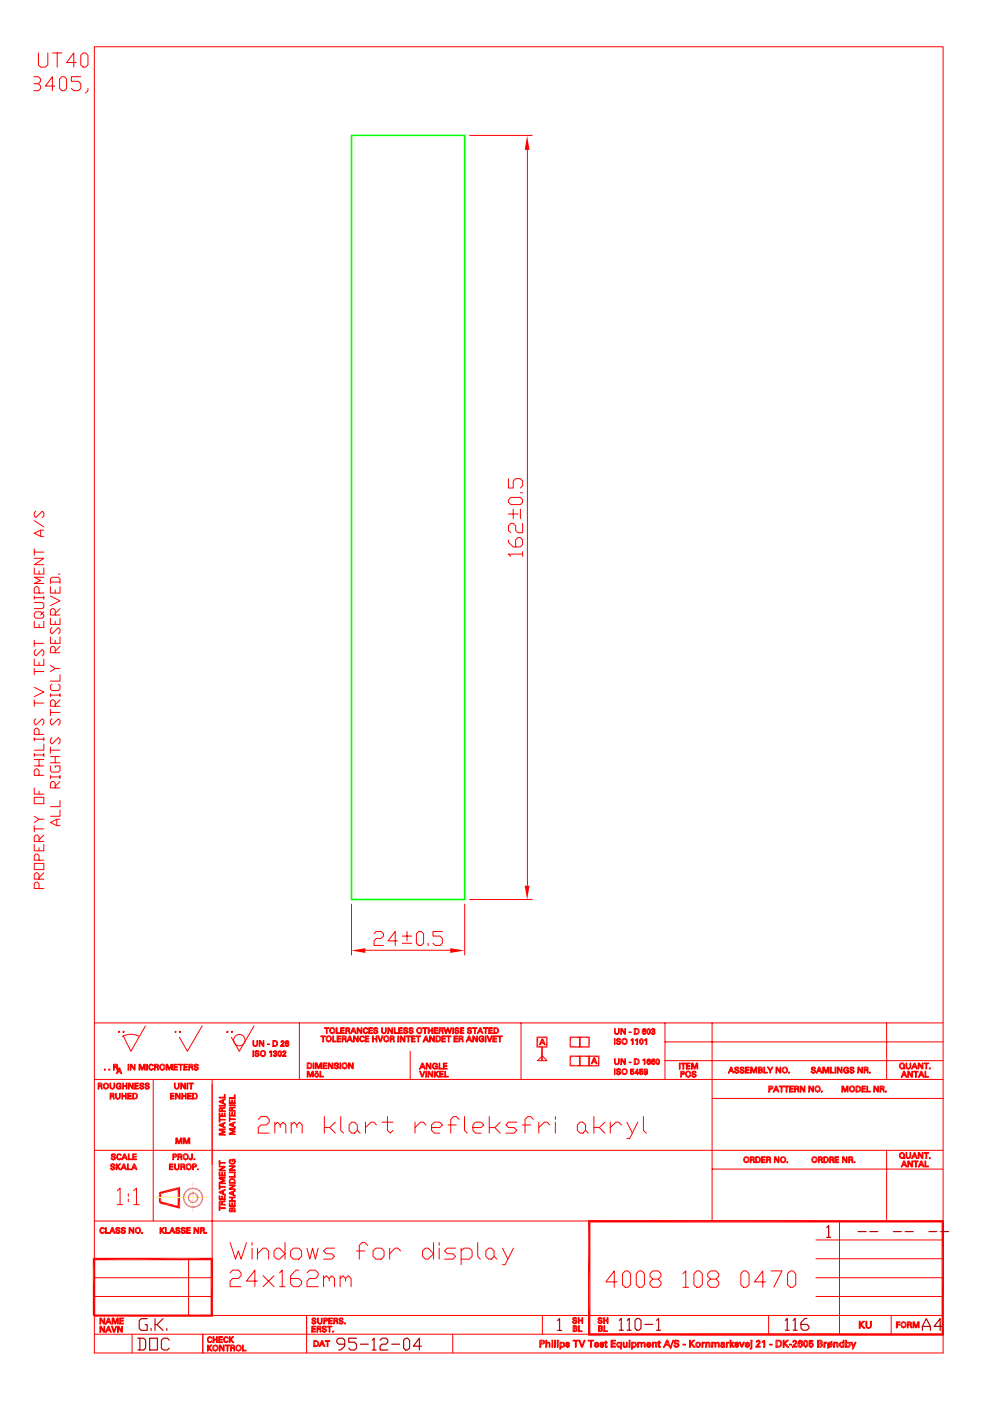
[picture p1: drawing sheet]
<svg xmlns="http://www.w3.org/2000/svg" width="210mm" height="297mm" viewBox="0 0 210 297" stroke-linecap="round" stroke-linejoin="round" font-family="sans-serif">
<g fill="none" stroke="#f00" stroke-width=".21">
<path d="M25.1 218.7h.2v.2h-.2zM25.9 219.8a3.7 3.7 0 0 1 3.7 0M26.1 218.7h.2v.2h-.2zM30.8 217.5l-3.1 5.4-1.6-3.3M37.1 218.7h.2v.2h-.2zM38.1 218.7h.2v.2h-.2zM42.9 217.5l-3.2 5.4-1.7-3M48.1 218.7h.2v.2h-.2zM49.1 218.7h.2v.2h-.2zM53.9 217.5l-3.2 5.4-1.7-3M20 228.9h180M22.1 226.7h.2v.2h-.2z"/>
<path d="M23.1 226.7h.2v.2h-.2zM24.1 225.6h.7a.32 .32 0 0 1 .2 .4 .32 .32 0 0 1-.3 .2l.2 .2 .1 .5h-.2l-.1-.5-.1-.1h-.4v.6h-.1zM24.2 225.8l.5 .1v.2l-.5 .1zM27.2 225.6h.1v1.3h-.1zM27.7 225.6h.2l.6 1.1v-1.1h.1v1.3h-.2l-.6-1.1v1.1h-.1zM29.5 225.6h.3l.4 1.1 .3-1.1h.3v1.3h-.2v-1.1l-.4 1.1h-.2l-.3-1.1v1.1h-.2zM31.1 225.6h.2v1.3h-.2zM31.7 225.7l.3-.1 .4 .1 .1 .3-.5-.2-.2 .1v.7l.2 .1 .5-.2-.4 .4a.68 .68 0 0 1-.6-.5 .68 .68 0 0 1 .2-.7zM32.7 225.6l.8 .2 .1 .1-.2 .3 .2 .7-.2-.1-.1-.5h-.4v.6h-.2zM32.9 225.8h.4l.1 .3-.5 .1zM34.1 225.9l.5-.1 .2 .2v.5l-.4 .2a.55 .55 0 0 1-.3-.8zM35.2 225.6h.3l.4 1.1 .4-1.1h.3v1.3h-.2v-1.1l-.4 1.1h-.2l-.4-1.1v1.1h-.2z"/>
<path d="M36.9 225.6h.7v.2h-.6v.4h.6v.1h-.6v.4h.7v.2h-.8zM37.8 225.6h1v.2h-.4v1.1h-.2v-1.1h-.4zM39 225.6h.7v.2h-.6v.4h.6v.1h-.6v.4h.6v.2h-.7zM40 225.6l.9 .2v.3l-.2 .1 .2 .7h-.2l-.2-.6h-.3v.6h-.2zM40.2 225.8l.5 .1v.2l-.5 .1zM41.2 225.8a.5 .5 0 0 1 .9 .1l-.6-.1-.2 .2 .7 .3v.5l-.2 .1a.45 .45 0 0 1-.7-.4l.4 .2 .4-.2-.7-.3zM45 228.9v50M51.5 221.5a1.21 1.21 0 0 0-.3-2.1 1.21 1.21 0 0 0-1.7 1.2 1.21 1.21 0 0 0 1.8 1M87 222.9v6M89 227.1h.2l.3 1.1 .4-1.1h.2l-.5 1.3h-.2zM89.5 225.4h.2l.5 1.3h-.2l-.1-.4h-.6l-.2 .4h-.1zM89.6 225.6l.2 .6h-.5z"/>
<path d="M90.3 227.1h.1v1.3h-.1zM90.4 225.4h.2l.6 1v-1h.2v1.3h-.2l-.7-1.1v1.1h-.1zM90.7 227.1h.3l.6 1v-1h.2v1.3h-.3l-.6-1.1v1.1h-.2zM91.9 225.4l.7 .1 .1 .2-.4-.2a.51 .51 0 0 0-.4 .7 .51 .51 0 0 0 .7 .3v-.3h-.3v-.2h.4v.6a.72 .72 0 0 1-1-.2 .72 .72 0 0 1 .2-1zM92.1 227.1h.2v.5l.5-.5h.2l-.5 .6 .6 .7h-.3l-.5-.7v.7h-.2zM93.1 225.4h.1v1.1h.6v.2h-.7zM93.2 227.1h.8v.2h-.6v.3h.6v.2h-.6v.4h.6v.2h-.8zM94 225.4h.8v.2h-.6v.3h.6v.2h-.6v.4h.6v.2h-.8zM94.3 227.1h.2v1.1h.6v.2h-.8zM163 230.3h.7l.2 .3-.2 .3h-.5v.6h-.2zM163.2 230.4l.5 .1v.2l-.5 .1zM164.5 230.3h.2l.5 1.2h-.2l-.2-.3h-.5l-.2 .3h-.2z"/>
<path d="M164.6 230.4l.2 .6h-.5zM165.2 230.3h1v.1h-.4v1.1h-.2v-1.1h-.4zM166.3 230.3h1v.1h-.4v1.1h-.2v-1.1h-.4zM167.4 230.3h.8v.1h-.6v.4h.6v.1h-.6v.5h.6v.1h-.8zM168.5 230.3h.7a.32 .32 0 0 1 .2 .3 .32 .32 0 0 1-.3 .3h.2l.1 .6h-.2l-.2-.6h-.4v.6h-.1zM168.6 230.4h.5l.1 .2-.6 .2zM169.7 230.3h.2l.6 1v-1h.2v1.2h-.3l-.6-1.1v1.1h-.1zM171.5 230.3h.2l.6 1v-1h.2v1.2h-.2l-.7-1.1v1.1h-.1zM173.1 230.5h.5l.1 .2-.1 .6-.3 .1-.3-.3zM174.1 231.3h.2v.2h-.2zM178.5 230.3h.3l.4 1 .4-1h.2v1.2h-.2v-1.1l-.3 1.1h-.2l-.4-1.1v1.1h-.2zM180.4 230.5h.5l.1 .2-.1 .6-.2 .1-.4-.3z"/>
<path d="M181.5 230.3h.5a.65 .65 0 0 1 .5 .6 .65 .65 0 0 1-.5 .6h-.5zM181.7 230.4h.3l.3 .3-.1 .6-.5 .1zM182.7 230.3h.8v.1h-.6v.4h.6v.1h-.6v.5h.6v.1h-.8zM183.8 230.3h.2v1.1h.6v.1h-.8zM185.3 230.3h.2l.6 1v-1h.1v1.2h-.2l-.6-1.1v1.1h-.1zM186.6 230.3l.8 .1v.3l-.2 .2 .3 .6h-.2l-.2-.6h-.3v.6h-.2zM186.8 230.4h.4v.3l-.4 .1zM187.7 231.3h.2v.2h-.2zM190.9 225.4l.3-.1a.64 .64 0 0 1 .6 .5 .64 .64 0 0 1-.2 .7l.2-.1 .1 .2a.82 .82 0 0 1-1.2-.6zM191 225.6a.45 .45 0 0 1 .6 .4 .45 .45 0 0 1-.6 .4l-.1-.4zM191.6 227.1h.2l.5 1.3h-.2l-.1-.3h-.6l-.2 .3h-.1zM191.7 227.3l.2 .6h-.4z"/>
<path d="M192.1 225.4h.2v.8l.3 .3 .3-.1v-1h.2v.8a.51 .51 0 0 1-.5 .5 .51 .51 0 0 1-.5-.5zM192.5 227.1h.2l.6 1.1v-1.1h.2v1.3h-.3l-.6-1.1v1.1h-.1zM193.7 227.1h1v.2h-.4v1.1h-.2v-1.1h-.4zM193.8 225.4h.2l.5 1.2h-.2l-.1-.3h-.6l-.2 .3h-.1zM193.9 225.5l.2 .6h-.4zM194.7 225.4h.2l.6 1v-1h.2v1.2h-.2l-.7-1v1h-.1zM195.3 227.1h.1l.5 1.3h-.2l-.1-.3h-.5l-.2 .3h-.2zM195.3 227.3l.3 .6h-.5zM195.9 225.4h1v.1h-.4v1.1h-.2v-1.1h-.4zM196.1 227.1h.2v1.1h.6v.2h-.8zM197 226.4h.3v.2h-.3zM20 258.9h180"/>
<path d="M37.3 241.3h.3l.4 1 .3-1h.3v1.2h-.2v-1.1l-.4 1.1h-.2l-.4-1.1v1.1h-.1zM38.9 241.3h.3l.4 1 .3-1h.3v1.2h-.2v-1.1l-.4 1.1h-.1l-.4-1.1v1.1h-.2zM178 258.9v24M20 278.9h180M40 266.9v12M65 278.9v4M20 286.9h180M43 282.9v4"/>
<circle cx="34.4" cy="226.3" r=".63"/>
<circle cx="173.3" cy="230.9" r=".62"/>
<circle cx="180.7" cy="230.9" r=".62"/>
</g>
<path d="M113.7 219.9h2.4M115.9 219.8v2.3M113.7 222h2.4" fill="none" stroke="#f00" stroke-width=".3"/>
<path d="M113.9 219.8v2.3" fill="none" stroke="#f00" stroke-width=".34"/>
<path d="M114.1 220.1l2-.3-.3 .3z" fill="#f00"/>
<path d="M122.9 219.8v2.3" fill="none" stroke="#f00" stroke-width=".3"/>
<path d="M121.1 220.1l2-.3-.3 .3z" fill="#f00"/>
<path d="M120.8 219.9h2.3M120.9 219.8v2.3" fill="none" stroke="#f00" stroke-width=".3"/>
<path d="M120.8 222.1l.3-.3h1.7z" fill="#f00"/>
<path d="M124.9 219.8v2.3M120.8 222h2.3" fill="none" stroke="#f00" stroke-width=".3"/>
<path d="M123.1 220.1l2-.3-.3 .3z" fill="#f00"/>
<path d="M122.8 219.9h2.3M122.9 219.8v2.3" fill="none" stroke="#f00" stroke-width=".3"/>
<path d="M123.1 221.8h1.7l-2 .3z" fill="#f00"/>
<path d="M122.8 222h2.3" fill="none" stroke="#f00" stroke-width=".3"/>
<path d="M124.8 224.1l.3 2-.3-.3z" fill="#f00"/>
<path d="M124.9 223.8v2.3" fill="none" stroke="#f00" stroke-width=".3"/>
<path d="M123.1 224.1l2-.3-.3 .3z" fill="#f00"/>
<path d="M122.8 224h2.3" fill="none" stroke="#f00" stroke-width=".3"/>
<path d="M122.8 223.8l.3 .3v1.7z" fill="#f00"/>
<path d="M122.9 223.8v2.3" fill="none" stroke="#f00" stroke-width=".3"/>
<path d="M123.1 225.8h1.7l-2 .3z" fill="#f00"/>
<path d="M122.8 225.9h2.3" fill="none" stroke="#f00" stroke-width=".3"/>
<path d="M122.8 224.1l.3 2-.3-.3z" fill="#f00"/>
<path d="M122.9 223.8v2.3" fill="none" stroke="#f00" stroke-width=".3"/>
<path d="M121.1 224.1l2-.3-.3 .3z" fill="#f00"/>
<path d="M120.8 224h2.3" fill="none" stroke="#f00" stroke-width=".3"/>
<path d="M120.8 223.8l.3 .3v1.7z" fill="#f00"/>
<path d="M120.9 223.8v2.3" fill="none" stroke="#f00" stroke-width=".3"/>
<path d="M120.8 226.1l.3-.3h1.7z" fill="#f00"/>
<path d="M120.8 225.9h2.3M126.9 223.8v2.3" fill="none" stroke="#f00" stroke-width=".3"/>
<path d="M126.8 224.1l.3 2-.3-.3z" fill="#f00"/>
<path d="M124.8 225.9h2.3M124.9 223.8v2.3" fill="none" stroke="#f00" stroke-width=".3"/>
<path d="M124.8 223.8l.3 .3v1.7z" fill="#f00"/>
<path d="M124.8 224h2.3" fill="none" stroke="#f00" stroke-width=".3"/>
<g fill="none" stroke="#f00" stroke-width=".21">
<path d="M20 216.9h180M63.5 216.9v12M110.5 216.9v12M141 216.9v12M151 216.9v42M188 216.9v12M25.2 226.4h.2l.4 1.2h-.2l-.1-.3h-.5l-.2 .3h-.1zM25.3 226.5l.2 .7h-.5zM32.5 228.9v30M114.9 220.3h.2l.5 1.2h-.2l-.1-.3h-.6l-.1 .3h-.2zM115 220.4l.2 .6h-.5zM115 223.9l1 1h-2z"/>
<path d="M125.9 224.2h.2l.5 1.3h-.2l-.1-.3h-.6l-.2 .3h-.1zM126 224.4l.2 .6h-.4zM141 224.9h59M141 220.9h59M144 225.4h.2v1.3h-.2zM144.3 227.1h.5a.34 .34 0 0 1 .4 .4 .34 .34 0 0 1-.4 .3h-.3v.6h-.2zM144.4 225.4h1v.2h-.4v1.1h-.2v-1.1h-.4zM144.5 227.3h.4v.3h-.4zM145.5 225.4h.8v.2h-.6v.3h.6v.2h-.6v.4h.6v.2h-.8zM145.6 227.3h.6l.1 .2-.1 .6h-.6l-.1-.2zM146.6 225.4h.3l.4 1 .3-1h.3v1.3h-.1v-1.2l-.5 1.2h-.1l-.4-1.2v1.2h-.2zM146.8 227.2l.2-.1a.46 .46 0 0 1 .6 .3l-.3-.1h-.4l.1 .2 .6 .3v.3l-.1 .2-.6 .1-.2-.4h.2l.1 .2h.3l.1-.2-.6-.4z"/>
<path d="M151.1 232.9h48.9M154.9 226.2h.2l.5 1.3h-.2l-.1-.3h-.6l-.1 .3h-.2zM155 226.4l.2 .6h-.4zM155.8 226.4l.6-.2 .2 .2 .1 .2-.6-.2-.2 .2 .7 .4 .1 .2-.3 .3a.45 .45 0 0 1-.7-.4l.4 .3h.2l.2-.2-.7-.4zM157 226.4l.5-.2 .3 .2v.2l-.6-.2-.1 .2 .7 .4v.2l-.1 .2-.4 .1-.3-.1-.1-.3h.2l.1 .3h.3l.1-.2-.6-.4zM158.1 226.2h.8v.2h-.6v.4h.5v.2h-.5v.3h.6v.2h-.8zM159.2 226.2h.2l.4 1.1 .4-1.1h.3v1.3h-.2v-1.1l-.4 1.1h-.2l-.4-1.1v1.1h-.1zM160.8 226.2l.8 .2v.3l-.2 .1 .3 .4-.1 .2-.8 .1zM161 227h.4v.3h-.4zM161 226.4h.4v.3l-.4 .1zM161.9 226.2h.2v1.1h.6v.2h-.8zM162.8 226.2h.1l.4 .7 .4-.7h.2l-.5 .9v.4h-.2v-.4z"/>
<path d="M164.5 226.2h.3l.6 1.1v-1.1h.1v1.3h-.2l-.6-1.1v1.1h-.2zM166.1 226.4h.5l.2 .3-.2 .6-.2 .1-.4-.3zM167.2 227.3h.2v.2h-.2zM172.1 226.4l.6-.2 .2 .2v.2l-.6-.2-.1 .2 .7 .4 .1 .2-.4 .3a.45 .45 0 0 1-.6-.4l.3 .3h.3l.1-.2-.6-.4zM173.6 226.2h.2l.5 1.3h-.2l-.1-.3h-.6l-.2 .3h-.1zM173.7 226.4l.2 .6h-.5zM174.4 226.2h.4l.3 1.1 .4-1.1h.3v1.3h-.2v-1.1l-.4 1.1h-.2l-.4-1.1v1.1h-.2zM176.1 226.2h.2v1.1h.5v.2h-.7zM177.1 226.2h.1v1.3h-.1zM177.5 226.2h.3l.6 1.1v-1.1h.1v1.3h-.2l-.6-1.1v1.1h-.2zM178.9 226.5l.6-.3 .3 .1 .1 .3-.2-.2a.48 .48 0 0 0-.7 .5 .48 .48 0 0 0 .7 .4v-.3h-.3v-.2h.5v.7a.69 .69 0 0 1-.9-.1 .69 .69 0 0 1-.1-.9zM180.3 226.4l.6-.2 .1 .2 .1 .2-.6-.2-.1 .2 .6 .4 .1 .2-.1 .2-.4 .1-.4-.1-.1-.3h.3l.1 .3h.2l.2-.2-.6-.4z"/>
<path d="M181.9 226.2h.2l.6 1.1v-1.1h.2v1.3h-.3l-.6-1.1v1.1h-.1zM183.2 226.2h.5a.32 .32 0 0 1 .4 .3 .32 .32 0 0 1-.3 .4l.2 .2 .1 .4h-.2v-.4l-.2-.1h-.3v.5h-.2zM183.4 226.4l.5 .1-.1 .2-.4 .1zM184.3 227.3h.3v.2h-.3zM151 247.9h49M188 243.9v15M20 270.9h25M20 274.9h25"/>
<circle cx="145.9" cy="227.8" r=".63"/>
<circle cx="166.4" cy="226.9" r=".62"/>
</g>
<path d="M114.9 221.9v3" fill="none" stroke="#f00" stroke-width=".38"/>
<g fill="#f00">
<path d="M19.9 278.7h24.8l-24.8 .5z"/>
<path d="M19.9 279.2l24.8-.5 .5 .5z"/>
<path d="M44.7 267.2l.5 12-.5-.5z"/>
<path d="M45.2 266.7v12.5l-.5-12z"/>
<path d="M20.2 267.2l25-.5-.5 .5z"/>
<path d="M19.7 266.7h25.5l-25 .5z"/>
<path d="M19.7 266.7l.5 .5v11.8z"/>
<path d="M19.7 266.7l.5 12.3h-.5z"/>
<path d="M34 254.7l3.7 .9-3.8-.4z"/>
<path d="M33.9 255.2l3.8 .4 .5 .7z"/>
<path d="M37.7 252.3l.5 4-.5-.7z"/>
<path d="M38.2 251.6v4.7l-.5-4z"/>
<path d="M34.2 253.1l4-1.5-.5 .7z"/>
<path d="M33.7 252.8l4.5-1.2-4 1.5z"/>
<path d="M33.7 252.8l.5 .3v1.9z"/>
<path d="M33.7 252.8l.5 2.2h-.5z"/>
</g>
<g fill="none" stroke="#ff0" stroke-width=".25">
<path d="M33 253.9h1.1M34.4 253.9h.2M34.9 253.9h1.2M36.4 253.9h.2M36.9 253.9h1.2M38.4 253.9h.2M38.9 253.9h1.2M40.4 253.9h.2M40.9 253.9h1.2M41 250.9v.6M41 251.8v.2M41 252.3v1.2"/>
<path d="M41 253.8v.2M41 254.3v1.2M41 255.7v.3M41 256.3v.6M42.4 253.9h.2M42.9 253.9h1.1"/>
</g>
<g fill="none" stroke="#f00" stroke-width=".21">
<path d="M68 219.6h1v.2h-.4v1.1h-.2v-1.1h-.4zM68.8 217.9h.9v.1h-.3v1.1h-.2v-1.1h-.4zM69.4 219.8a.45 .45 0 0 1 .7 .4 .45 .45 0 0 1-.7 .4l-.1-.1zM70.2 218.1a.45 .45 0 0 1 .6 .4 .45 .45 0 0 1-.6 .4l-.1-.2zM70.5 219.6h.2v1.1h.6v.2h-.8zM71.3 217.9h.2v1.1h.5v.1h-.7zM71.5 219.6h.7v.2h-.6v.3h.6v.2h-.6v.4h.6v.2h-.7zM72.2 217.9h.8v.1h-.6v.4h.6v.2h-.6v.4h.6v.1h-.8zM72.5 219.6l.9 .2v.3l-.2 .2 .2 .1v.5h-.1l-.3-.6h-.3v.6h-.2zM72.7 219.8h.4l.1 .3-.5 .1zM73.3 217.9l.8 .1v.4l-.2 .1 .3 .6h-.2l-.2-.5h-.3v.5h-.2zM73.5 218.1h.5l-.1 .3h-.4z"/>
<path d="M74.1 219.6h.2l.5 1.3h-.2l-.2-.3h-.5l-.2 .3h-.1zM74.2 219.8l.2 .6h-.5zM74.8 217.9h.2l.5 1.2h-.2l-.1-.3h-.6l-.1 .3h-.2zM75 218l.1 .7h-.4zM75 219.6h.2l.6 1v-1h.2v1.3h-.2l-.7-1.1v1.1h-.1zM75.7 217.9h.3l.6 1v-1h.1v1.2h-.2l-.6-1v1h-.2zM76.4 219.7h.7l.1 .3-.5-.2-.3 .3 .1 .5 .2 .1 .5-.1-.4 .3a.68 .68 0 0 1-.6-.5 .68 .68 0 0 1 .2-.7zM77.2 218l.3-.1h.3l.2 .3-.5-.2-.2 .1a.6 .6 0 0 0 .2 .9l.5-.2-.5 .4a.69 .69 0 0 1-.3-1.2zM77.4 219.6h.8v.2h-.6v.3h.6v.2h-.6v.4h.6v.2h-.8zM78.2 217.9h.8v.1h-.7v.4h.6v.2h-.6v.4h.7v.1h-.8zM79 219.6h.2v.6h.5v-.6h.2v1.3h-.2v-.6h-.5v.6h-.2zM79.3 218l.2-.1a.46 .46 0 0 1 .6 .3l-.6-.2-.1 .2 .7 .4 .1 .2-.4 .3a.45 .45 0 0 1-.6-.4l.3 .3h.3l.1-.2-.6-.4z"/>
<path d="M80.1 219.6h.2l.4 1.1 .3-1.1h.2l-.4 1.3h-.3zM80.9 217.9h.2v1l.3 .1 .3-.1v-1h.2v.8a.51 .51 0 0 1-.5 .5 .51 .51 0 0 1-.5-.5zM81.6 219.8h.5l.2 .3-.2 .6h-.2l-.4-.2zM82.2 217.9h.3l.6 1v-1h.1v1.2h-.2l-.6-1v1h-.2zM82.7 219.6l.8 .2 .1 .1-.3 .4h.2l.1 .6h-.1l-.3-.6h-.3v.6h-.2zM82.9 219.8h.4l.1 .2-.5 .2zM83.6 217.9h.2v1.1h.5v.1h-.7zM84.3 219.6h.2v1.3h-.2zM84.5 217.9h.8v.1h-.6v.4h.6v.2h-.6v.4h.6v.1h-.8zM84.9 219.6h.2l.6 1v-1h.2v1.3h-.3l-.6-1.1v1.1h-.1zM85.6 218l.2-.1a.46 .46 0 0 1 .7 .3l-.6-.2-.2 .2 .7 .4 .1 .2-.3 .3a.45 .45 0 0 1-.7-.4l.4 .3h.2l.2-.2-.7-.4zM86.1 219.6h1v.2h-.4v1.1h-.2v-1.1h-.4z"/>
<path d="M86.8 218l.2-.1a.46 .46 0 0 1 .6 .3l-.3-.2-.4 .1v.1l.7 .4 .1 .2-.2 .2-.6 .1-.2-.4h.2l.1 .3h.3l.1-.2-.6-.4zM87.2 219.6h.8v.2h-.6v.3h.6v.2h-.6v.4h.6v.2h-.8zM88.2 219.6h1v.2h-.4v1.1h-.2v-1.1h-.4zM88.7 218.1a.45 .45 0 0 1 .6 .4 .45 .45 0 0 1-.6 .4 .56 .56 0 0 1 0-.8zM89.6 217.9h1v.1h-.4v1.1h-.2v-1.1h-.4zM90.2 219.6h.2l.5 1.3h-.2l-.1-.3h-.6l-.1 .3h-.2zM90.3 219.8l.2 .6h-.4zM90.8 217.9h.2v.5h.5v-.5h.2v1.2h-.2v-.5h-.5v.5h-.2zM91.1 219.6h.2l.6 1v-1h.2v1.3h-.2l-.7-1.1v1.1h-.1zM92 217.9h.8v.1h-.6v.4h.6v.2h-.6v.4h.6v.1h-.8zM92.4 219.6h.5a.65 .65 0 0 1 .6 .7 .65 .65 0 0 1-.6 .6h-.5zM92.6 219.8h.3l.3 .3a.51 .51 0 0 1-.1 .5 .51 .51 0 0 1-.5 .1z"/>
<path d="M93.1 217.9h.7a.32 .32 0 0 1 .2 .3 .32 .32 0 0 1-.3 .3l.3 .6h-.2l-.2-.5h-.4v.5h-.1zM93.2 218.1h.5l.1 .2-.6 .1zM93.7 219.6h.7v.2h-.6v.3h.6v.2h-.6v.4h.7v.2h-.8zM94.1 217.9h.2l.3 1 .2-1h.3l.3 1 .2-1h.2l-.4 1.2h-.2l-.2-1-.4 1h-.1zM94.6 219.6h1v.2h-.4v1.1h-.1v-1.1h-.5zM96 217.9h.2v1.2h-.2zM96.2 219.6h.8v.2h-.6v.3h.6v.2h-.6v.4h.6v.2h-.8zM96.5 218l.2-.1a.43 .43 0 0 1 .6 .3l-.3-.2-.4 .1 .1 .2 .6 .3v.2l-.1 .2-.6 .1-.2-.4 .4 .3 .4-.2-.7-.4zM97.3 219.6l.7 .1a.32 .32 0 0 1 .2 .3 .32 .32 0 0 1-.3 .3l.2 .1 .1 .5h-.1l-.2-.6h-.4v.6h-.2zM97.5 219.8h.4l.1 .2-.5 .2zM97.6 217.9h.8v.1h-.6v.4h.5v.2h-.5v.4h.6v.1h-.8zM99.2 218l.2-.1a.46 .46 0 0 1 .6 .3l-.6-.2-.1 .2 .7 .4-.1 .4-.2 .1a.45 .45 0 0 1-.6-.4l.3 .3h.3l.1-.2-.6-.4z"/>
<path d="M99.3 219.6h.2l.6 1.3h-.3l-.1-.3h-.6l-.1 .3h-.2zM99.5 219.8l.1 .6h-.4zM100.2 217.9h1v.1h-.4v1.1h-.2v-1.1h-.4zM100.2 219.6h.3l.6 1v-1h.1v1.3h-.2l-.6-1.1v1.1h-.2zM101.7 217.9h.2l.5 1.2h-.2l-.1-.3h-.6l-.1 .3h-.2zM101.8 219.7h.7l.1 .3-.5-.2a.5 .5 0 0 0-.4 .4 .5 .5 0 0 0 .4 .5h.3v-.3h-.3v-.2h.5v.6a.7 .7 0 0 1-1-.1 .7 .7 0 0 1 .2-1zM101.8 218l.2 .7h-.4zM102.5 217.9h1v.1h-.4v1.1h-.2v-1.1h-.4zM102.9 219.6h.2v1.3h-.2zM103.3 219.6h.1l.4 1.1 .4-1.1h.2l-.5 1.3h-.2zM103.6 217.9h.8v.1h-.6v.4h.6v.2h-.6v.4h.6v.1h-.8zM104.5 219.6h.8v.2h-.6v.3h.6v.2h-.6v.4h.6v.2h-.8z"/>
<path d="M104.7 217.9h.5a.62 .62 0 0 1 .5 .6 .62 .62 0 0 1-.5 .6h-.5zM104.9 218l.5 .1 .1 .2-.1 .6-.5 .1zM105.5 219.6h1v.2h-.4v1.1h-.2v-1.1h-.4zM20.8 229.6h.5a.32 .32 0 0 1 .3 .5l-.2 .2 .3 .6h-.2l-.2-.6h-.3v.6h-.2zM21 229.8h.3l.2 .2-.5 .2zM23.3 229.6h.2v.9l.3 .3 .3-.2 .1-1h.1v.9a.52 .52 0 0 1-.5 .4 .52 .52 0 0 1-.5-.4zM23.3 231.8l.9 .1v.2l-.3 .3h.2l.1 .6h-.2l-.1-.5h-.4v.5h-.2zM23.5 232h.4l.1 .2-.5 .1zM24.5 231.8h.2v.8l.3 .3 .3-.1v-1h.2v.8a.51 .51 0 0 1-.5 .5 .51 .51 0 0 1-.5-.5zM24.9 229.7h.6l.2 .3-.5-.2a.5 .5 0 0 0-.4 .4 .5 .5 0 0 0 .4 .5h.3v-.3h-.3v-.2h.5v.7a.75 .75 0 0 1-1.1-.7zM25.8 231.8h.2v.5h.6v-.5h.2v1.2h-.2v-.5h-.6v.5h-.2zM26 229.6h.2v.6h.5v-.6h.2v1.3h-.2v-.6h-.5v.6h-.2z"/>
<path d="M27.1 231.8h.7v.1h-.6v.4h.6v.2h-.6v.3h.7v.2h-.8zM27.2 229.6h.3l.6 1.1v-1.1h.2v1.3h-.3l-.6-1.1v1.1h-.2zM28.1 231.8h.5a.62 .62 0 0 1 .5 .6 .62 .62 0 0 1-.5 .6h-.5zM28.3 231.9l.6 .1v.2a.45 .45 0 0 1-.3 .6h-.3zM28.6 229.6h.8v.2h-.6v.4h.5v.1h-.5v.4h.6v.2h-.8zM29.7 229.8l.2-.2 .6 .2v.2l-.3-.2-.4 .2 .7 .3v.3a.48 .48 0 0 1-.4 .3 .48 .48 0 0 1-.5-.4l.4 .3 .3-.1v-.3l-.6-.2zM30.8 229.8l.2-.2 .6 .2v.2l-.3-.2h-.3v.3l.4 .1a.42 .42 0 0 1-.1 .7 .42 .42 0 0 1-.5-.4l.4 .3 .3-.2-.1-.2-.6-.2zM36.1 231.8h.8v.1h-.6v.4h.6v.2h-.6v.3h.6v.2h-.8zM37 229.6h.1l.1 1 .3 .2 .3-.3v-.9h.2v.9a.52 .52 0 0 1-.5 .4 .52 .52 0 0 1-.5-.4zM37.2 231.8h.3l.5 1v-1h.2v1.2h-.2l-.6-1v1h-.2zM38.3 229.6h.3l.6 1.1v-1.1h.1v1.3h-.2l-.6-1.1v1.1h-.2zM38.5 231.8h.3v.5h.5v-.5h.2v1.2h-.2v-.5h-.5v.5h-.3z"/>
<path d="M39.6 229.6h.2v1.3h-.2zM39.8 231.8h.8v.1h-.7v.4h.6v.2h-.6v.3h.7v.2h-.8zM40 229.6h1v.2h-.4v1.1h-.2v-1.1h-.4zM40.8 231.8h.5a.63 .63 0 0 1 .5 .6 .63 .63 0 0 1-.4 .6h-.6zM41 231.9l.6 .1 .1 .2-.1 .6h-.6zM46.5 239.4h1.2v.1h-1.1l1.1 .4v.2l-1.1 .4h1.1v.2h-1.2v-.4l1-.3-1-.4zM46.5 238.4l1.2-.4v.2l-.3 .1v.6l.3 .1v.1l-1.2-.5zM46.5 236.9h.1v.4h1.1v.2h-1.1v.4h-.1zM46.5 236h.1v.6h.4v-.6h.2v.6h.4v-.6h.1v.7h-1.2zM46.5 234.4h1.2v.1h-1.2zM46.5 233.5l1.2-.5v.2l-.3 .1v.6l.3 .1v.2l-1.2-.6zM46.5 232.6h1.1v-.6h.1v.8h-1.2z"/>
<path d="M46.6 238.6l.6-.3v.5zM46.6 234.8h.3l.2 .2 .6-.2v.2l-.5 .2v.3h.5v.2h-1.2zM46.6 233.6l.6-.3v.5zM46.7 235l.3 .1v.4h-.4zM48.6 239.2h1.2v.2h-1.1l1.1 .4v.2l-1.1 .4h1.1v.1h-1.2v-.3l1-.3-1-.4zM48.6 238.3l1.2-.4v.1l-.3 .2v.6l.3 .1v.2l-1.2-.5zM48.6 236.8h.1v.4h1.1v.2h-1.1v.4h-.1zM48.6 235.9h.1v.6h.4v-.6h.2v.6h.4v-.7h.1v.9h-1.2zM48.6 234.9a.32 .32 0 0 1 .3-.2 .32 .32 0 0 1 .3 .3l.6-.3v.2h-.4l-.1 .2v.3h.5v.2h-1.2zM48.6 234.2h1.2v.2h-1.2zM48.6 233.2h.1v.6h.4v-.6h.2v.6h.4v-.6h.1v.8h-1.2zM48.6 232.7h1.1v-.6h.1v.8h-1.2z"/>
<path d="M48.7 238.4l.7-.1v.4zM48.8 235h.3v.4h-.3zM65.1 225.3h.5a.62 .62 0 0 1 .5 .7 .62 .62 0 0 1-.5 .6h-.5zM65.1 227.1h.4l.3 1 .4-1h.2v1.3h-.1v-1.2l-.4 1.2h-.2l-.4-1.2v1.2h-.2zM65.3 225.5h.3l.3 .3a.51 .51 0 0 1-.1 .5 .51 .51 0 0 1-.5 .1zM66.4 225.3h.2v1.3h-.2zM66.9 225.3h.3l.3 1.1 .4-1.1h.3v1.3h-.2v-1.1l-.4 1.1h-.1l-.5-1.1v1.1h-.1zM66.9 227.1h.2v.2h-.2zM67 227.6a.31 .31 0 0 1 .4 .3 .31 .31 0 0 1-.4 .3zM67.2 227.1h.2v.2h-.2zM67.8 227.1h.2v1.1h.6v.2h-.8zM68.5 225.3h.8v.2h-.7v.4h.6v.1h-.6v.4h.7v.2h-.8z"/>
<path d="M69.6 225.3h.2l.6 1.1v-1.1h.2v1.3h-.3l-.6-1.1v1.1h-.1zM70.9 225.5a.49 .49 0 0 1 .5-.2 .49 .49 0 0 1 .4 .4h-.2l-.2-.2h-.2l-.1 .2 .6 .3 .1 .3a.48 .48 0 0 1-.5 .3 .48 .48 0 0 1-.5-.4l.4 .2h.2l.2-.2-.7-.3zM72.1 225.3h.1v1.3h-.1zM72.8 225.6h.5l.1 .2v.4l-.4 .2a.55 .55 0 0 1-.2-.8zM73.9 225.3h.2l.6 1.1v-1.1h.2v1.3h-.2l-.6-1.1v1.1h-.2zM23.5 246.9a.46 .46 0 0 1 .5-.2 .46 .46 0 0 1 .3 .4l-.3-.2-.4 .1 .1 .2 .4 .1a.42 .42 0 0 1-.1 .7 .42 .42 0 0 1-.6-.3l.4 .2 .4-.2-.7-.4zM23.6 244.7h.3a.46 .46 0 0 1 .6 .2l-.7-.1 .1 .3 .5 .2 .1 .3-.3 .3a.45 .45 0 0 1-.6-.4l.3 .3h.3l.1-.3-.7-.3zM24.6 246.8h.2v.5l.5-.5h.2l-.5 .5 .6 .7h-.3l-.5-.6v.6h-.2zM24.9 244.7l.4-.1 .4 .3-.4-.1-.3 .1v.7l.3 .2 .4-.3-.4 .4a.69 .69 0 0 1-.4-1.2zM26.2 246.8h.2l.5 1.2h-.3l-.1-.3h-.5l-.2 .3h-.2zM26.3 246.9l.2 .6h-.5zM26.3 244.7h.2l.5 1.2h-.2l-.1-.4h-.6l-.1 .4h-.2z"/>
<path d="M26.4 244.8l.2 .6h-.4zM27 246.8h.2v1.1h.6v.1h-.8zM27.2 244.7h.2v1h.5v.2h-.7zM28.1 244.7h.8v.1h-.6v.4h.6v.1h-.6v.4h.6v.2h-.8zM28.4 246.8h.2l.5 1.2h-.2l-.2-.3h-.5l-.2 .3h-.1zM28.5 246.9l.2 .6h-.5zM35.9 246.8h.8v.1h-.6v.4h.6v.1h-.6v.5h.6v.1h-.8zM36.6 244.7h.5a.34 .34 0 0 1 .4 .3 .34 .34 0 0 1-.4 .3h-.3v.6h-.2zM36.8 244.8h.4l.1 .3-.5 .1zM37 246.8h.2v.8l.2 .3 .4-.2v-.9h.2v.8a.51 .51 0 0 1-.5 .4 .51 .51 0 0 1-.5-.4zM37.7 244.7l.8 .1v.3l-.2 .1 .3 .7-.2-.1-.2-.5h-.3v.6h-.2zM37.9 244.8l.5 .1-.1 .2-.4 .1z"/>
<path d="M38.3 246.8l.9 .1v.3l-.2 .2 .2 .6h-.1l-.3-.6h-.3v.6h-.2zM38.5 246.9h.4l.1 .3-.5 .1zM39.1 244.8a.47 .47 0 0 1 .7 .4 .47 .47 0 0 1-.7 .5l-.1-.5zM40.6 244.7h.2l-.1 1.1a.37 .37 0 0 1-.4 .1 .37 .37 0 0 1-.2-.4l.3 .3 .2-.2zM40.8 246.8h.7l.2 .3-.2 .3h-.5v.6h-.2zM41 246.9l.4 .1v.3h-.4zM41.1 245.7h.2v.2h-.2zM41.9 247.8h.2v.2h-.2zM46.5 255.7h.1v.3h1.1v.2h-1.1v.4h-.1zM46.5 253.5h.1v.7h.4v-.6h.2v.6h.4v-.7h.1v.8h-1.2zM46.5 252.7l1.2-.5v.2l-.3 .1v.6l.3 .1v.2l-1.2-.5zM46.5 251.1h.1v.5h1.1v.1h-1.1v.4h-.1z"/>
<path d="M46.5 249.6h1.2v.2h-1.1l1.1 .4v.2l-1.1 .4h1.1v.2h-1.2v-.3l1-.4-1-.4zM46.5 248.5h.1v.7h.4v-.6h.2v.6h.4v-.7h.1v.9h-1.2zM46.5 247.3h1.2v.2l-1 .6h1v.1h-1.2v-.2l1-.6h-1zM46.5 246h.1v.5h1.1v.1h-1.1v.5h-.1zM46.5 254.8a.32 .32 0 0 1 .3-.2 .32 .32 0 0 1 .3 .3l.2-.3h.4v.1l-.5 .2v.4h.5v.2h-1.2zM46.6 252.8l.6-.2v.4zM46.7 254.9l.2-.1 .1 .1v.4h-.4zM48.6 255h.1v.6h.4v-.6h.2v.6h.4v-.6h.1v.8h-1.2zM48.6 253.8h1.2v.2h-.5v.5h.5v.2h-1.2v-.2h.5v-.5h-.5zM48.6 252.9l1.2-.5v.2l-.3 .1v.6l.3 .1v.2l-1.2-.5zM48.6 251.2h1.2v.2l-1 .7h1v.1h-1.2v-.3l1-.6h-1zM48.6 249.4h1.1v-.6h.1v.8h-1.2z"/>
<path d="M48.6 248.5h1.2v.1h-1.2zM48.6 247.1h1.2v.3l-1 .6h1v.2h-1.2v-.3l1-.6h-1zM48.7 245.9l.2-.1-.2 .5a.5 .5 0 0 0 .5 .4 .5 .5 0 0 0 .5-.4v-.3h-.4v.3h-.1v-.5h.6a.66 .66 0 0 1-.5 1.1 .66 .66 0 0 1-.6-1zM48.7 250.1a.67 .67 0 0 1 1.1 .3v.5h-1.2zM48.7 256.1h.4l.1 .2 .1-.2h.4l.1 .8h-1.2zM48.7 253l.7-.2v.4zM48.8 256.3h.3v.5h-.4zM48.8 250.2l.2-.1a.45 .45 0 0 1 .7 .3v.3h-1zM49.3 256.3h.3l.1 .4h-.4zM158 245.5a.46 .46 0 0 1 .6 .4 .46 .46 0 0 1-.6 .4 .61 .61 0 0 1 0-.8zM159.1 245.2l.8 .2v.4l-.2 .1 .3 .6h-.2l-.1-.4-.1-.1h-.4v.5h-.1zM159.2 245.4l.5 .1v.3h-.5z"/>
<path d="M160.2 245.2h.5a.65 .65 0 0 1 .5 .7 .65 .65 0 0 1-.5 .6h-.5zM160.4 245.4l.5 .1 .1 .2a.46 .46 0 0 1-.3 .6h-.3zM161.4 245.2h.8v.2h-.6v.4h.6v.2h-.6v.3h.6v.2h-.8zM162.5 245.2h.5a.32 .32 0 0 1 .4 .3 .32 .32 0 0 1-.3 .4h.2l.1 .6h-.2l-.2-.5h-.3v.5h-.2zM162.7 245.4h.3l.2 .3-.5 .1zM164.2 245.2h.2l.6 1.1v-1.1h.2v1.3h-.2l-.7-1v1h-.1zM165.8 245.5a.47 .47 0 0 1 .6 .4 .47 .47 0 0 1-.6 .4l-.2-.4zM166.9 246.3h.1v.2h-.1zM172.4 245.5a.46 .46 0 0 1 .7 .4 .46 .46 0 0 1-.7 .4 .61 .61 0 0 1 0-.8zM173.5 245.2h.6l.2 .2v.4l-.2 .1 .3 .6h-.2v-.4l-.2-.1h-.3v.5h-.2zM173.7 245.4l.5 .1-.1 .3h-.4zM174.6 245.2h.6a.65 .65 0 0 1 .5 .7 .65 .65 0 0 1-.5 .6h-.6z"/>
<path d="M174.8 245.4l.6 .1 .1 .2a.46 .46 0 0 1-.3 .6h-.4zM175.9 245.2h.5a.32 .32 0 0 1 .3 .3 .32 .32 0 0 1-.1 .3l.2 .7h-.2l-.2-.5h-.3v.5h-.2zM176.1 245.4l.5 .1v.3h-.5zM177 245.2h.8v.2h-.6v.4h.6v.2h-.6v.3h.6v.2h-.8zM178.6 245.2h.3l.6 1.1v-1.1h.1v1.3h-.2l-.6-1v1h-.2zM179.9 245.2h.6a.32 .32 0 0 1 .3 .3 .32 .32 0 0 1-.2 .4l.2 .1v.5h-.1l-.1-.4-.2-.1h-.3v.5h-.2zM180.1 245.4l.5 .1v.3h-.5zM181.1 246.3h.2v.2h-.2zM190.9 244.4h.3a.64 .64 0 0 1 .6 .4 .64 .64 0 0 1-.2 .7h.3v.1h-.7a.67 .67 0 0 1-.5-.5 .67 .67 0 0 1 .2-.7zM191 244.6a.45 .45 0 0 1 .6 .4 .45 .45 0 0 1-.6 .4l-.1-.4zM191.6 246.1h.2l.5 1.3h-.2l-.1-.3h-.6l-.2 .3h-.1zM191.7 246.3l.2 .6h-.4z"/>
<path d="M192.1 244.4h.2v.8l.3 .3 .3-.2v-.9h.2v.8a.52 .52 0 0 1-.5 .4 .52 .52 0 0 1-.5-.4zM192.5 246.1h.2l.6 1.1v-1.1h.2v1.3h-.3l-.6-1.1v1.1h-.1zM193.7 246.1h1v.2h-.4v1.1h-.2v-1.1h-.4zM193.8 244.4h.2l.5 1.2h-.2l-.1-.3h-.6l-.2 .3h-.1zM193.9 244.5l.2 .6h-.4zM194.7 244.4h.2l.6 1v-1h.2v1.2h-.2l-.7-1v1h-.1zM195.3 246.1h.1l.5 1.3h-.2l-.1-.3h-.5l-.2 .3h-.2zM195.3 246.3l.3 .6h-.5zM195.9 244.4h1v.1h-.4v1.1h-.2v-1.1h-.4zM196.1 246.1h.2v1.1h.6v.2h-.8zM197 245.4h.3v.2h-.3zM21.2 279.4h.2l.6 1.1v-1.1h.2v1.3h-.3l-.5-1.1v1.1h-.2z"/>
<path d="M21.4 260.4l.3-.2 .5 .4-.5-.2-.3 .1v.7l.3 .2 .5-.2-.5 .3a.68 .68 0 0 1-.6-.4 .68 .68 0 0 1 .3-.7zM22.4 260.3h.1v1h.6v.2h-.7zM22.9 279.4h.2l.5 1.3h-.2l-.1-.3h-.6l-.1 .3h-.2zM23 279.6l.2 .6h-.4zM23.7 260.3h.2l.5 1.2h-.2l-.1-.3h-.6l-.1 .3h-.2zM23.8 279.4h.3l.3 1.1 .4-1.1h.3v1.3h-.2v-1.1l-.4 1.1h-.1l-.5-1.1v1.1h-.1zM23.8 260.4l.2 .6h-.4zM24.6 260.4l.2-.1a.49 .49 0 0 1 .7 .3l-.7-.2v.3l.6 .2v.5l-.2 .1a.45 .45 0 0 1-.7-.4l.4 .3 .4-.2-.7-.4zM25.4 279.4h.8v.2h-.7v.4h.6v.1h-.6v.5h.7v.1h-.8zM25.8 260.4l.2-.1a.46 .46 0 0 1 .6 .3l-.7-.2 .1 .3 .6 .2-.1 .5-.2 .1a.45 .45 0 0 1-.6-.4l.6 .3 .1-.4a.55 .55 0 0 1-.6-.6zM27.4 260.3h.2l.6 1v-1h.2v1.2h-.2l-.7-1.1v1.1h-.1zM29 260.4h.5l.1 .3-.1 .6h-.5l-.1-.2z"/>
<path d="M30 261.3h.2v.2h-.2zM33.9 260.3h.2v.5l.5-.5h.3l-.6 .5 .6 .7h-.3l-.5-.6v.6h-.2zM35.1 260.3h.1v1h.6v.2h-.7zM36.4 260.3h.2l.5 1.2h-.2l-.1-.3h-.6l-.1 .3h-.2zM36.5 260.4l.2 .6h-.4zM37.3 260.4l.2-.1a.46 .46 0 0 1 .7 .3l-.7-.2v.3l.6 .2v.5l-.2 .1a.45 .45 0 0 1-.7-.4l.6 .3 .2-.4a.55 .55 0 0 1-.7-.6zM38.5 260.4l.2-.1a.46 .46 0 0 1 .6 .3l-.7-.2 .1 .3 .6 .2v.3l-.3 .3a.45 .45 0 0 1-.6-.4l.3 .3h.3l.1-.2-.6-.4zM39.6 260.3h.8v.1h-.6v.4h.5v.1h-.5v.4h.6v.2h-.8zM41.1 260.3h.3l.6 1v-1h.1v1.2h-.2l-.6-1.1v1.1h-.2zM42.5 260.3l.8 .1v.3l-.2 .2 .3 .6h-.2l-.2-.6h-.3v.6h-.2zM42.7 260.4l.5 .1-.1 .2-.4 .1zM43.6 261.3h.2v.2h-.2z"/>
<path d="M65 278.9v8M66.2 279.5l.2-.1a.43 .43 0 0 1 .6 .3l-.3-.1-.4 .1v.1l.7 .3v.3l-.1 .2-.6 .1-.2-.4h.2l.1 .3 .4-.1v-.2l-.6-.3zM67.3 279.4h.2v.9l.2 .3 .4-.2v-1h.2v.9a.51 .51 0 0 1-.5 .4 .51 .51 0 0 1-.5-.4zM68.6 279.4h.6a.34 .34 0 0 1 .3 .4 .34 .34 0 0 1-.3 .3h-.4v.6h-.2zM68.8 279.6h.4v.4h-.4zM69.7 279.4h.8v.2h-.6v.4h.5v.1h-.5v.4h.6v.2h-.8zM70.8 279.4h.6a.32 .32 0 0 1 .2 .4 .32 .32 0 0 1-.2 .2l.1 .1 .1 .6-.2-.1-.1-.5h-.4v.6h-.1zM70.9 279.6h.5v.2l-.5 .2zM71.9 279.5l.2-.1a.43 .43 0 0 1 .6 .3l-.3-.1-.3 .1-.1 .1 .7 .3 .1 .3-.1 .2-.6 .1-.2-.4h.1l.2 .3h.2l.2-.3-.7-.3zM121.5 279.4h.2a.46 .46 0 0 1 .6 .3l-.7-.2 .1 .3 .6 .2 .1 .3-.4 .3a.45 .45 0 0 1-.6-.4h.2l.1 .3h.3l.2-.2-.7-.4zM122.6 279.4h.2v.5h.6v-.5h.1v1.2h-.1v-.6h-.6v.6h-.2zM125 278.9v4"/>
<path d="M126.9 279.4h.2a.46 .46 0 0 1 .6 .3l-.7-.2 .1 .3 .6 .2v.3l-.3 .3a.45 .45 0 0 1-.6-.4l.3 .3h.3l.1-.2-.6-.4zM128 279.4h.2v.5h.5v-.5h.2v1.2h-.2v-.6h-.5v.6h-.2zM20 282.9h180M21.2 281.2h.2l.6 1v-1h.2v1.3h-.3l-.5-1.1v1.1h-.2zM22.9 281.2h.2l.5 1.3h-.2l-.1-.4h-.6l-.1 .4h-.2zM23 281.4l.2 .5h-.4zM23.6 281.2h.3l.3 1 .4-1h.1l-.4 1.3h-.2zM25 281.2h.2l.6 1v-1h.1v1.3h-.2l-.6-1.1v1.1h-.1zM66.1 281.2h.8v.1h-.6v.4h.6v.2h-.6v.3h.6v.2h-.8zM66.5 284.2h.5a.65 .65 0 0 1 .6 .7 .65 .65 0 0 1-.5 .6h-.6zM66.7 284.4l.5 .1 .2 .2-.2 .5-.5 .1zM67.2 281.2l.8 .1 .1 .2-.3 .3 .3 .6h-.2l-.2-.5h-.3v.5h-.2z"/>
<path d="M67.4 281.4h.4v.3h-.4zM68.2 284.2h.2l.5 1.3h-.2l-.1-.3h-.6l-.2 .3h-.1zM68.3 284.4l.2 .6h-.4zM68.4 281.3l.2-.1a.43 .43 0 0 1 .6 .3l-.6-.2-.1 .2 .7 .4v.2a.48 .48 0 0 1-.5 .4 .48 .48 0 0 1-.4-.5l.3 .3 .5-.2-.7-.4zM68.9 284.2h1v.2h-.4v1.1h-.1v-1.1h-.5zM69.4 281.2h1v.1h-.4v1.1h-.2v-1.1h-.4zM70.5 282.2h.3v.2h-.3zM73 280.5h.3v.2h-.3zM96 282.9v4M114.4 284.1l.9 .1a.41 .41 0 0 1 .2 .5 .41 .41 0 0 1-.4 .3h-.4v.6h-.3zM114.7 284.3h.4l.2 .3-.1 .1-.5 .1zM115.7 284.1h.2v.6l.6-.1 .1 1h-.2v-.7l-.1-.2-.3 .1-.1 .8h-.2z"/>
<path d="M117 284.1h.2v.3h-.2zM117 284.6h.2v1h-.2zM117.6 284.1h.2v1.5h-.2zM118.1 284.1h.3v.3h-.3zM118.2 284.6h.1v1h-.1zM118.7 284.6h.2v.2l.4-.2 .3 .1 .1 .2v.5l-.2 .2-.3 .1-.3-.2v.5h-.2zM119.1 284.7a.37 .37 0 0 1 .4 .4 .37 .37 0 0 1-.4 .4l-.2-.2zM120 284.7l.2-.1 .5 .1 .1 .2h-.3l-.2-.2-.1 .2 .6 .4a.43 .43 0 0 1-.5 .4 .43 .43 0 0 1-.4-.4l.4 .2 .2-.2-.5-.2zM121.5 284.1h1.2v.2h-.5v1.3h-.2v-1.3h-.5zM121.5 281.1l.8 .1v.3l-.1 .2 .1 .1 .1 .4-.3 .1h-.6zM121.7 281.7h.4l.1 .4-.5 .1zM121.7 281.2l.5 .1v.2l-.5 .1z"/>
<path d="M122.7 281.1h.1v1.1h.6v.1h-.7zM122.7 284.1h.3l.4 1.3 .4-1.3h.3l-.6 1.5h-.2zM124.7 284.1h1.2v.2h-.5v1.3h-.2v-1.3h-.5zM126.2 284.7l.3-.1a.51 .51 0 0 1 .5 .6h-.8l.3 .3 .4-.2a.52 .52 0 0 1-.8 .2 .52 .52 0 0 1 .1-.8zM126.3 284.8h.4v.2h-.5zM126.9 281.1l.8 .1v.3l-.2 .2 .3 .3-.4 .3h-.5zM127.1 281.7h.4v.4l-.4 .1zM127.1 281.2l.4 .1v.2l-.4 .1zM127.3 284.7l.1-.1 .6 .1v.2l-.4-.2-.2 .1v.2a.39 .39 0 0 1 .6 .3 .39 .39 0 0 1-.6 .3l-.2-.3 .4 .2 .2-.2-.5-.2zM128 281.1h.2v1.1h.6v.1h-.8zM128.1 284.6h.2v-.2l.2-.1v.3h.3v.1h-.3v.7l.3 .1v.1h-.4l-.1-.9h-.2zM129.6 284.1h.9v.2h-.7v.4h.7v.3h-.7v.4h.7v.2h-.9z"/>
<path d="M130.9 284.7l.3-.1 .4 .1v-.1h.2v1.4h-.2v-.5l-.4 .2a.61 .61 0 0 1-.3-1zM131 284.8l.2-.1a.4 .4 0 0 1 .4 .4 .4 .4 0 0 1-.4 .4l-.2-.4zM132.1 284.6h.2v.7l.2 .2 .3-.2v-.7h.2v1h-.2v-.2l-.2 .2h-.3l-.2-.3zM133.4 284.6h.2v1h-.2zM133.4 284.1h.2v.3h-.2zM133.9 284.6h.2v.2a.51 .51 0 0 1 .9 .2 .51 .51 0 0 1-.5 .7l-.4-.2v.5h-.2zM134.3 284.7h.2a.44 .44 0 0 1 .2 .4 .44 .44 0 0 1-.2 .4l-.4-.2zM135.2 284.6h.2v.1a.42 .42 0 0 1 .7 0l.6-.1 .1 1h-.2l-.1-.9-.4 .2v.7h-.2v-.7l-.2-.2-.3 .3v.6h-.2zM137.3 284.7l.3-.1a.52 .52 0 0 1 .4 .6h-.7l.1 .2 .2 .1 .4-.2a.53 .53 0 0 1-.8 .2 .53 .53 0 0 1 .1-.8zM137.4 284.8l.2-.1 .2 .3h-.5zM138.3 284.6h.2v.2l.2-.2 .5 .1 .1 .9h-.3v-.7l-.2-.2-.3 .1v.8h-.2zM139.6 284.4l.2-.1v.3h.3v.1h-.3v.7l.3 .1-.2 .2-.2-.1-.1-.2v-.7h-.2z"/>
<path d="M141.3 284.1h.3l.6 1.5h-.3l-.1-.4h-.7l-.2 .4h-.2zM141.5 284.3l.2 .7h-.5zM142.7 284.1h.1l-.5 1.7h-.2zM143 284.3a.58 .58 0 0 1 1 .2h-.3l-.1-.2-.4 .1-.1 .1 .8 .5 .1 .2a.56 .56 0 0 1-.6 .5 .56 .56 0 0 1-.5-.5h.2l.2 .3 .4-.1 .1-.2-.1-.2-.7-.2zM144.8 285h.5v.2h-.5zM146.2 284.1h.2v.7l.6-.7h.3l-.7 .7 .8 .8h-.4l-.6-.8v.8h-.2zM147.8 284.8l.4-.1 .1 .2-.1 .5h-.4zM148.8 284.6h.2v.2l.4-.2v.2l-.3 .1-.1 .7h-.2zM149.6 284.6h.2v.2l.2-.2 .5 .1 .1 .9h-.3v-.7l-.2-.2-.3 .1v.8h-.2zM150.9 284.6h.2v.1a.38 .38 0 0 1 .6 0 .45 .45 0 0 1 .8 .1v.8h-.2v-.7l-.2-.2-.3 .2v.7h-.2v-.7l-.2-.2-.3 .2v.7h-.2zM152.9 284.7l.5-.1 .2 .1 .1 .9h-.2v-.2a.34 .34 0 0 1-.6 .2 .34 .34 0 0 1 .1-.6h.5v-.1l-.2-.2-.5 .2zM153.1 285.2l.4-.1a.28 .28 0 0 1-.2 .4 .28 .28 0 0 1-.3-.2z"/>
<path d="M154 284.6h.2v.2l.4-.2v.2l-.4 .2v.6h-.2zM154.8 284.1h.2v.9l.4-.4h.2l-.4 .4 .5 .6h-.3l-.4-.6v.6h-.2zM155.9 284.7l.1-.1 .5 .1 .1 .2h-.2l-.2-.2-.2 .2 .6 .4a.43 .43 0 0 1-.4 .4 .43 .43 0 0 1-.4-.4l.4 .2 .2-.2-.5-.2zM156.7 284.6h.3l.3 .8 .3-.8h.2l-.4 1h-.2zM158.2 284.7l.5-.1 .2 .3v.3h-.7v.2l.2 .1 .5-.2a.52 .52 0 0 1-.8 .2 .52 .52 0 0 1 .1-.8zM158.2 284.8l.2-.1 .3 .3h-.5zM159.2 284.1h.2v.3h-.2zM159.2 284.6h.2v1.2l-.2 .3-.2-.2 .2-.2zM160.4 284.4a.43 .43 0 0 1 .6-.2 .43 .43 0 0 1 .1 .7l-.6 .5h.7v.2h-.9v-.2l.7-.7-.1-.3-.6 .2zM161.6 284.4l.6-.2v1.4h-.3v-1.2l-.3 .2zM163.2 285h.5v.2h-.5zM164.5 284.1h.6a.75 .75 0 0 1 .7 .8 .75 .75 0 0 1-.6 .7h-.7z"/>
<path d="M164.7 284.3h.4a.57 .57 0 0 1 .4 .6 .57 .57 0 0 1-.4 .5h-.4zM166.1 284.1h.2v.7l.6-.7h.3l-.7 .7 .7 .8h-.3l-.6-.8v.8h-.2zM167.3 285h.5v.2h-.5zM168.1 284.4a.43 .43 0 0 1 .7-.2 .43 .43 0 0 1 0 .7l-.5 .5h.6v.2h-.9v-.2l.7-.7-.1-.3-.5 .2zM169.5 284.2h.5l.2 .4-.7-.2-.1 .5a.43 .43 0 0 1 .7 0 .52 .52 0 0 1-.1 .6 .52 .52 0 0 1-.6 .1 1.04 1.04 0 0 1 .1-1.4zM170.5 284.3l.3-.2a.86 .86 0 0 1 0 1.6 .93 .93 0 0 1-.3-1.4zM170.6 284.5l.2-.1a.72 .72 0 0 1 0 1.1l-.3-.5zM171.6 284.2h.8v.2h-.6v.4a.46 .46 0 0 1 .7 .3 .46 .46 0 0 1-.5 .6l-.3-.1-.2-.4 .5 .3 .2-.4-.2-.2-.4 .1zM173.3 284.1l1 .2v.4l-.2 .1 .2 .2v.5l-.3 .1h-.7zM173.5 285h.5l.2 .2-.2 .2h-.5zM173.5 284.3l.6 .1-.1 .3h-.5zM174.7 284.6h.2v.2l.4-.2v.2h-.3l-.1 .2v.6h-.2z"/>
<path d="M175.7 284.6h.5l.2-.2-.1 .3a.56 .56 0 0 1 .1 .7 .56 .56 0 0 1-.7 .2l-.2 .2 .1-.3a.62 .62 0 0 1 .1-.9zM175.7 284.8l.4-.1-.4 .7zM176.2 284.8l.1 .5-.2 .2h-.3zM176.8 284.6h.2v.2l.1-.2 .5 .1 .1 .9h-.3v-.7l-.1-.2-.3 .1v.8h-.2zM178.2 284.7h.6v-.6h.2v1.5h-.2v-.2l-.1 .2a.53 .53 0 0 1-.7-.3 .53 .53 0 0 1 .2-.6zM178.2 284.8l.2-.1 .4 .2v.4l-.4 .2a.46 .46 0 0 1-.2-.7zM179.3 284.1h.2v.6a.49 .49 0 0 1 .8 .4 .49 .49 0 0 1-.7 .4l-.1-.1v.2h-.2zM179.6 284.7h.3l.2 .3a.36 .36 0 0 1-.1 .4 .36 .36 0 0 1-.4 .1l-.1-.4zM180.4 284.6h.3l.3 .8 .3-.8h.2l-.6 1.4h-.2l.1-.4zM182.2 280.1h.2v.7l.6-.7h.3l-.7 .7 .8 .8h-.4l-.6-.8v.8h-.2zM183.6 280.1h.2v1a.38 .38 0 0 0 .5 .3l.3-.3v-1h.2v1a.59 .59 0 0 1-.6 .6 .59 .59 0 0 1-.6-.6zM190.1 280.3h.7v.1h-.5v.4h.5v.1h-.5v.6h-.2z"/>
<path d="M191.3 280.5a.46 .46 0 0 1 .7 .4 .46 .46 0 0 1-.7 .4l-.1-.2zM192.4 280.3h.5a.32 .32 0 0 1 .4 .2 .32 .32 0 0 1-.3 .4l.2 .2 .1 .4h-.2l-.2-.6h-.3v.6h-.2zM192.6 280.4h.3l.2 .2-.5 .2zM193.6 280.3h.3l.3 1 .4-1h.3v1.2h-.2v-1.1l-.4 1.1h-.2l-.4-1.1v1.1h-.1z"/>
<circle cx="70.4" cy="218.5" r=".63"/>
<circle cx="88.9" cy="218.5" r=".63"/>
<circle cx="22.5" cy="230.3" r=".43"/>
<circle cx="22.5" cy="230.3" r=".62"/>
<circle cx="67.1" cy="227.9" r=".46"/>
<circle cx="69.7" cy="220.3" r=".61"/>
<circle cx="73.1" cy="226" r=".62"/>
<circle cx="81.9" cy="220.3" r=".62"/>
<circle cx="39.4" cy="245.3" r=".63"/>
<circle cx="40" cy="247.4" r=".62"/>
<circle cx="40" cy="247.4" r=".43"/>
<circle cx="158.2" cy="245.9" r=".62"/>
<circle cx="166" cy="245.9" r=".62"/>
<circle cx="172.7" cy="245.9" r=".62"/>
<circle cx="29.3" cy="260.9" r=".63"/>
<circle cx="148" cy="285.1" r=".56"/>
<circle cx="169.7" cy="285.2" r=".28"/>
<circle cx="191.6" cy="280.9" r=".6"/>
</g>
<g fill="#dd6e6e">
<path d="M43 253.4l.1 .5h-.3z"/>
<path d="M42.7 253.5l.3-.1-.2 .5z"/>
<path d="M42.8 252.9l.2 .5-.3 .1z"/>
<path d="M42.5 253l.3-.1-.1 .6z"/>
<path d="M42.5 252.4l.3 .5-.3 .1z"/>
<path d="M42.5 252.4v.6l-.3-.4z"/>
<path d="M42 252.1l.5 .3-.3 .2z"/>
<path d="M42 252.1l.2 .5-.3-.3z"/>
<path d="M41.5 251.9l.5 .2-.1 .2z"/>
<path d="M41.5 251.9l.4 .4-.5-.1z"/>
<path d="M40.9 251.8l.6 .1-.1 .3z"/>
<path d="M40.9 251.8l.5 .4-.5-.1z"/>
<path d="M40.4 251.9l.5-.1v.3z"/>
<path d="M40.4 251.9l.5 .2-.5 .1z"/>
<path d="M39.8 252.1l.6-.2v.3z"/>
<path d="M39.8 252.1l.6 .1-.4 .1z"/>
<path d="M39.4 252.4l.4-.3 .2 .2z"/>
<path d="M39.4 252.4l.6-.1-.4 .3z"/>
<path d="M39.4 252.4l.2 .2-.5 .3z"/>
<path d="M39.1 252.9l.5-.3-.3 .4z"/>
<path d="M39.1 252.9l.2 .1-.4 .4z"/>
<path d="M38.9 253.4l.4-.4-.1 .5z"/>
<path d="M38.9 253.4l.3 .1-.4 .4z"/>
<path d="M39.2 253.5l-.1 .4h-.3z"/>
<path d="M38.8 253.9h.3l-.2 .6z"/>
<path d="M39.1 253.9l.1 .5-.3 .1z"/>
<path d="M38.9 254.5l.3-.1-.1 .6z"/>
<path d="M39.2 254.4l.1 .5-.2 .1z"/>
<path d="M39.1 255l.2-.1 .1 .6z"/>
<path d="M39.3 254.9l.3 .4-.2 .2z"/>
<path d="M39.6 255.3l.2 .5-.4-.3z"/>
<path d="M39.6 255.3l.4 .3-.2 .2z"/>
<path d="M40 255.6l.4 .4-.6-.2z"/>
<path d="M40 255.6l.4 .1v.3z"/>
<path d="M40.4 255.7l.5 .4-.5-.1z"/>
<path d="M40.4 255.7l.5 .1v.3z"/>
<path d="M40.9 255.8l.6 .2-.6 .1z"/>
<path d="M40.9 255.8l.5-.1 .1 .3z"/>
<path d="M41.4 255.7l.6 .1-.5 .2z"/>
<path d="M41.4 255.7l.5-.1 .1 .2z"/>
<path d="M41.9 255.6l.6-.1-.5 .3z"/>
<path d="M41.9 255.6l.3-.3 .3 .2z"/>
<path d="M42.2 255.3l.6-.3-.3 .5z"/>
<path d="M42.5 254.9l.3 .1-.6 .3z"/>
<path d="M42.5 254.9l.5-.4-.2 .5z"/>
<path d="M42.7 254.4l.3 .1-.5 .4z"/>
<path d="M43.1 253.9l-.1 .6-.3-.1z"/>
<path d="M42.8 253.9h.3l-.4 .5z"/>
<path d="M42 253.5l.1 .4h-.3z"/>
<path d="M41.7 253.6l.3-.1-.2 .4z"/>
<path d="M41.7 253.1l.3 .4-.3 .1z"/>
<path d="M41.7 253.1v.5l-.2-.2z"/>
<path d="M41.4 252.9l.3 .2-.2 .3z"/>
<path d="M41.4 252.9l.1 .5-.3-.3z"/>
<path d="M40.9 252.8l.5 .1-.2 .2z"/>
<path d="M40.9 252.8l.3 .3h-.3z"/>
<path d="M40.5 252.9l.4-.1v.3z"/>
<path d="M40.5 252.9l.4 .2h-.3z"/>
<path d="M40.1 253.1l.4-.2 .1 .2z"/>
<path d="M40.1 253.1h.5l-.3 .3z"/>
<path d="M40.1 253.1l.2 .3-.4 .1z"/>
<path d="M39.9 253.5l.4-.1-.2 .2z"/>
<path d="M39.9 253.5l.2 .1-.3 .3z"/>
<path d="M39.8 253.9l.3-.3v.3z"/>
<path d="M39.8 253.9h.3l-.2 .5z"/>
<path d="M40.1 253.9v.4l-.2 .1z"/>
<path d="M39.9 254.4l.2-.1v.4z"/>
<path d="M40.1 254.3l.2 .2-.2 .2z"/>
<path d="M40.3 254.5l.2 .5-.4-.3z"/>
<path d="M40.3 254.5l.3 .2-.1 .3z"/>
<path d="M40.6 254.7l.3 .4-.4-.1z"/>
<path d="M40.6 254.7l.3 .1v.3z"/>
<path d="M40.9 254.8l.5 .2-.5 .1z"/>
<path d="M40.9 254.8l.3-.1 .2 .3z"/>
<path d="M41.2 254.7h.5l-.3 .3z"/>
<path d="M41.2 254.7l.3-.2 .2 .2z"/>
<path d="M41.5 254.5l.5-.1-.3 .3z"/>
<path d="M41.7 254.3l.3 .1-.5 .1z"/>
<path d="M41.7 254.3l.4-.4-.1 .5z"/>
<path d="M41.8 253.9h.3l-.4 .4z"/>
</g>
<g fill="none" stroke="#f00" stroke-width=".21">
<path d="M115 278.9v4M163 278.9v4M173 262.9h27M173 266.9h27M173 270.9h27M173 274.9h27M189 278.9v4M28 282.9v4M43 282.9v4M44 285.2h.2v.5l.5-.5h.2l-.5 .6 .6 .6h-.3l-.5-.6v.6h-.2zM44.1 283.5l.4-.1 .4 .3-.4-.1-.4 .3 .1 .5 .3 .1 .4-.2-.4 .4a.69 .69 0 0 1-.4-1.2zM45.1 283.4h.3v.5h.5v-.5h.2v1.3h-.2v-.6h-.5v.6h-.3z"/>
<path d="M45.4 285.4a.47 .47 0 0 1 .7 .4 .47 .47 0 0 1-.7 .4l-.1-.4zM46.4 283.4h.8v.2h-.7v.3h.6v.2h-.6v.4h.7v.2h-.8zM46.5 285.2h.3l.5 1v-1h.2v1.2h-.2l-.6-1v1h-.2zM47.6 283.5l.3-.1 .3 .1 .2 .2-.5-.1h-.2a.6 .6 0 0 0 .2 .9l.5-.2-.5 .4a.65 .65 0 0 1-.5-.5 .65 .65 0 0 1 .2-.7zM47.7 285.2h1v.1h-.4v1.1h-.1v-1.1h-.5zM48.6 283.4h.2v.5l.5-.5h.3l-.6 .6 .6 .7h-.3l-.5-.7v.7h-.2zM48.9 285.2h.5a.32 .32 0 0 1 .4 .2 .32 .32 0 0 1-.3 .4h.2l.1 .6h-.2l-.2-.5h-.4v.5h-.1zM49 285.3h.4l.2 .3-.6 .1zM50.3 285.4h.5l.1 .2-.1 .6h-.5l-.1-.2zM51.4 285.2h.2v1.1h.6v.1h-.8z"/>
<circle cx="45.7" cy="285.8" r=".62"/>
<circle cx="50.6" cy="285.8" r=".62"/>
</g>
<g fill="#f00">
<path d="M199.6 259.2l.6 24-.6-.5z"/>
<path d="M199.6 259.2l.6-.5v24.5z"/>
<path d="M125.2 259.2l75-.5-.6 .5z"/>
<path d="M124.7 258.7h75.5l-75 .5z"/>
<path d="M124.7 258.7l.5 .5v23.5z"/>
<path d="M124.7 258.7l.5 24-.5 .5z"/>
<path d="M124.7 283.2l.5-.5h74.4z"/>
<path d="M124.7 283.2l74.9-.5 .6 .5z"/>
</g>
<g fill="none" stroke="#f00" stroke-width=".21">
<path d="M7.3 118.4h2l-2 1.3h2M7.3 116.4v1.3M7.3 117.1h2M7.3 110.4l2 1.3M7.6 108.4l-.3 .3v.7l.3 .3 1.4-1.3 .3 .3v.7l-.3 .3M8.6 112.4v1.3M9.3 112.4h-.7l-1.3 .6 1.3 .7h.7M7.3 139.7v1.4h2v-1.4M7.3 131.7v1.4h2v-1.4M7.3 127.7h1.7l.3 .4v.6l-.3 .3h-1.7M7.3 120.4v1.3h2v-1.3M7.3 126.4v.6"/>
<path d="M7.3 135.7v1.3M7.3 136.4h2M7.3 126.7h2M7.6 137.7l-.3 .4v.6l.3 .4 1.4-1.4 .3 .4v.6l-.3 .4M8.3 125.7v-1l-.4-.3h-.3l-.3 .3v1h2M8.3 121v.7M8.3 132.4v.7M9.3 129.7l-.3 .4-.4-.4h-1l-.3 .4v.6l.3 .4h1.4l.3-.4v-.3l-.3-.3-.4 .3M9.3 122.4h-2l1.3 .7-1.3 .6h2M9.3 126.4v.6M10.7 135.1v1.3h2v-1.3M10.7 131.1v1.3h2v-1.3"/>
<path d="M10.7 126.4l2 1-2 1M10.7 124.4v1.3h2v-1.3M10.7 123.7v-1l.3-.3h1.4l.3 .3v1M10.7 123.4h2M11 133.1l-.3 .3v.7l.3 .3 1.4-1.3 .3 .3v.7l-.3 .3M11.7 138.4v-1l-.3-.4h-.4l-.3 .4v1h2M11.7 130.4v-1l-.3-.4h-.4l-.3 .4v1h2M11.7 125.1v.6M11.7 131.7v.7M11.7 135.7v.7M12.4 121.7h.3M12.7 137l-1 1.1"/>
<path d="M12.7 129l-1 1.1M7.3 145.7l2 1-2 1M7.3 141.7v1.4M7.3 148.4v1.3M7.3 156.4v.7M7.3 159.7v.7M7.3 156.7h2M7.3 149.1h2M7.3 142.4h2M7.6 152.4l-.3 .3v.7l.3 .3 1.4-1.3 .3 .3v.7l-.3 .3M8.3 155.7v-1l-.4-.3h-.3l-.3 .3v1h2M8.3 140.4v.7"/>
<path d="M9.3 157.7v1.4h-2M9.3 156.4v.7M9.3 159.7v.7M10.7 147.1v.6M10.7 150.4v1.3M10.7 158.4v1.3M10.7 159.1h2M10.7 151.1h2M10.7 147.4h2M10.7 141.1l1 .6M11 156.4l-.3 .3v.7l.3 .3 1.4-1.3 .3 .3v.7l-.3 .3M11 152.4l-.3 .3v.7l.3 .3 1.4-1.3 .3 .3v.7l-.3 .3"/>
<path d="M11 145l-.3 .4v.7l.3 .3h1.4l.3-.3v-.7l-.3-.4M11.7 149.7v-1l-.3-.3h-.4l-.3 .3v1h2M12.7 143.1v1.3h-2M12.7 141.7h-1l-1 .7M12.7 147.1v.6M12.7 148.4l-1 1M7.3 179v1.4h2v-1.4M7.3 169h2v1.4h-2zM7.3 167.1v1.3h2M7.3 175.1v1.3M7.3 175.7h2M7.3 173.1l1 .6"/>
<path d="M7.3 162.4h2M7.3 161h2M7.3 160.1h2M8.3 178.4v-1l-.4-.4h-.3l-.3 .4v1h2M8.3 164.4v-1l-.4-.4h-.3l-.3 .4v1h2M8.3 161v1.4M8.3 167.7v.7M8.3 179.7v.7M9.3 173.7h-1l-1 .7M9.3 177l-1 1.1M10.7 162.4v1l.3 .3h1.4l.3-.3v-1h-1v.3M10.7 164.4v.7"/>
<path d="M10.7 164.7h2M10.7 161.7h2M10.7 160.4h2M11.7 167.1v-1.1l-.3-.3h-.4l-.3 .3v1.1h2M11.7 160.4v1.3M12 173.7v1.4M12.7 173.7h-.7l-1.3 .7 1.3 .7h.7M12.7 171.7v1.4h-2M12.7 169.7v1.3h-2M12.7 165.7l-1 1M12.7 164.4v.7M7.3 183.1h2v1.3h-2z"/>
<path d="M8.3 188.4v-1l-.4-.4h-.3l-.3 .4v1h2M8.3 186.4v-1l-.4-.4h-.3l-.3 .4v1h2M8.3 182.4v-1l-.4-.3h-.3l-.3 .3v1h2M9.3 185l-1 1.1M74.5 191.7v10.8M98.5 191.7v10.8M77.5 201.5h18M130.3 218.1h.2v.9l.3 .2 .2-.2 .1-.9h.2v.8a.51 .51 0 0 1-.5 .4 .51 .51 0 0 1-.5-.4zM131.6 218.1h.3l.6 1v-1h.1v1.2h-.2l-.6-1.1v1.1h-.2zM133.4 218.8h.4v.1h-.4zM134.5 218.1h.5a.62 .62 0 0 1 .5 .6 .62 .62 0 0 1-.5 .6h-.5zM134.7 218.2l.5 .1 .1 .2-.1 .5-.5 .1z"/>
<path d="M136.4 218.1h.4l.2 .2v.1l-.5-.1-.2 .4 .3-.2a.4 .4 0 0 1 .4 .4 .4 .4 0 0 1-.4 .4 .71 .71 0 0 1-.2-1.2zM136.4 218.7h.3v.4h-.3zM137.3 218.2l.3-.1a.7 .7 0 0 1 .3 .6 .7 .7 0 0 1-.4 .6l-.3-.1-.1-.3zM137.4 218.4l.1-.2a.62 .62 0 0 1 0 1l-.1-.2zM138.3 218.1a.37 .37 0 0 1 .4 0 .37 .37 0 0 1 .1 .4l-.1 .2a.38 .38 0 0 1-.1 .6 .38 .38 0 0 1-.5-.3l.4 .2 .2-.2-.3-.3 .3-.2-.1-.3-.5 .2zM53.6 220.6h.2v1l.3 .1 .4-.2v-.9h.1v.9a.52 .52 0 0 1-.5 .4 .52 .52 0 0 1-.5-.4zM53.6 222.8h.2v1.2h-.2zM54.1 222.8h.2a.43 .43 0 0 1 .6 .3l-.6-.2-.1 .2 .7 .3 .1 .3-.2 .2-.5 .1-.3-.4 .4 .3 .4-.1v-.1l-.7-.4zM55 220.6h.2l.6 1v-1h.1v1.3h-.2l-.6-1.1v1.1h-.1zM55.5 222.9a.47 .47 0 0 1 .7 .5 .47 .47 0 0 1-.7 .4l-.1-.4zM56.7 221.3h.4v.2h-.4zM57.1 223l.5-.2v1.2h-.2v-1l-.3 .1z"/>
<path d="M57.8 220.6h.5a.65 .65 0 0 1 .6 .6 .65 .65 0 0 1-.5 .7h-.6zM58 220.8h.3l.4 .2-.2 .6-.5 .1zM58.1 222.8a.37 .37 0 0 1 .5 0 .37 .37 0 0 1 .1 .4l-.1 .2a.38 .38 0 0 1-.1 .6 .38 .38 0 0 1-.6-.3l.4 .2 .3-.2-.4-.3 .3-.2-.1-.3-.5 .2zM59 222.9l.3-.1 .3 .1a.74 .74 0 0 1-.3 1.1 .79 .79 0 0 1-.3-1.1zM59.2 223l.1-.1a.62 .62 0 0 1 0 1l-.2-.2zM59.7 220.6h.4l.2 .4-.6 .7h.6v.2h-.8v-.2l.6-.7-.2-.2-.4 .2zM60.1 222.8l.5 .1v.4l-.5 .5h.5v.2h-.7l.6-.9-.3-.2-.1 .2h-.2zM60.5 220.8l.2-.2 .5 .2v.4h-.2l.2 .1a.38 .38 0 0 1-.3 .6 .38 .38 0 0 1-.4-.6l.2-.1h-.2zM60.7 220.9l.2-.1 .2 .1-.2 .3-.3-.1zM130.3 220.2h.1v1.3h-.1zM130.3 224.5h.2v.8l.1 .3 .4-.2 .1-.9h.2v.8a.51 .51 0 0 1-.5 .4 .51 .51 0 0 1-.5-.4zM130.3 226.6h.1v1.2h-.1z"/>
<path d="M130.8 220.3a.46 .46 0 0 1 .5-.1 .46 .46 0 0 1 .3 .3l-.3-.2-.4 .2 .7 .4v.2a.48 .48 0 0 1-.4 .4 .48 .48 0 0 1-.5-.4h.2a.24 .24 0 0 0 .3 .2 .24 .24 0 0 0 .1-.4l-.5-.2zM130.8 226.7l.2-.1 .6 .1v.2l-.4-.2-.3 .3 .7 .3v.2a.54 .54 0 0 1-.9 .2v-.2l.4 .2 .3-.2-.6-.4zM131.6 224.5h.3l.6 1v-1h.1v1.2h-.2l-.6-1.1v1.1h-.2zM132.1 226.8a.47 .47 0 0 1 .7 .4 .47 .47 0 0 1-.7 .4l-.1-.4zM133.4 225.2h.4v.1h-.4zM133.7 226.7h.7v.1h-.5v.3a.4 .4 0 0 1 .5 .2 .4 .4 0 0 1-.2 .5 .4 .4 0 0 1-.5-.3l.3 .2 .3-.2-.2-.3-.4 .2zM133.8 220.4l.5-.2v1.3h-.3v-1.1l-.2 .2zM134.5 224.5h.5a.62 .62 0 0 1 .5 .6 .62 .62 0 0 1-.5 .6h-.5zM134.7 224.6h.3l.3 .3-.1 .6-.5 .1zM134.8 220.4l.4-.2v1.3h-.2v-1.1l-.2 .2zM135.1 226.7h.1v.7h.2v.2h-.2v.2h-.1v-.2h-.5zM135.1 226.9v.5h-.3z"/>
<path d="M135.6 226.7h.7v.1h-.5v.4a.38 .38 0 0 1 .6 .2 .38 .38 0 0 1-.4 .4h-.3l-.1-.3 .4 .2 .2-.3-.2-.2-.4 .2zM135.7 220.3l.3-.1 .4 .4-.1 .7-.3 .2a.79 .79 0 0 1-.3-1.2zM135.8 220.5l.2-.1a.57 .57 0 0 1 0 .9l-.3-.4zM136.3 224.7l.5-.2v1.2h-.2v-1l-.3 .2zM136.7 220.4l.4-.2v1.3h-.1v-1.1l-.3 .2zM136.7 226.7a.4 .4 0 0 1 .6 .3l-.1 .7-.5 .1-.2-.3 .4 .2 .2-.3v-.1l-.2 .1-.4-.2v-.2zM136.7 226.9l.3-.1 .1 .3-.3 .1zM137.2 224.7a.41 .41 0 0 1 .4-.2 .41 .41 0 0 1 .3 .3l-.3-.2-.3 .5 .1-.1a.41 .41 0 0 1 .5 .1 .41 .41 0 0 1-.1 .6 .49 .49 0 0 1-.6-.1 .49 .49 0 0 1-.1-.6zM138.2 224.7a.37 .37 0 0 1 .4-.2 .37 .37 0 0 1 .3 .3l-.5-.1-.1 .4 .1-.1a.39 .39 0 0 1 .4 .1 .39 .39 0 0 1 .1 .4l-.2 .2a.48 .48 0 0 1-.5-.1 .48 .48 0 0 1-.1-.6zM138.3 225.2l.2-.1 .2 .1v.3h-.3zM139.2 224.6l.3-.1 .3 .4v.7l-.3 .1a.79 .79 0 0 1-.3-1.1zM139.3 224.8l.2-.1a.57 .57 0 0 1 0 .9l-.2-.2z"/>
<path d="M20 243.9h180M20 286.9v-277h180v277"/>
<circle cx="55.8" cy="223.4" r=".63"/>
<circle cx="60.9" cy="221.5" r=".24"/>
<circle cx="132.4" cy="220.8" r=".62"/>
<circle cx="132.4" cy="227.2" r=".62"/>
<circle cx="132.4" cy="220.8" r=".43"/>
<circle cx="137.5" cy="225.3" r=".24"/>
</g>
<g fill="none" stroke="#b80000" stroke-width=".25">
<path d="M31.2 279.6h-1.2l-.5 .4v1.7l.5 .4h1.2v-1.3h-.4M32.9 279.6v2.5M34.6 279.6l-1.3 1.2h-.4M118.2 280l.4-.4v2.5M131.3 280l.4-.5v2.5M133 280l.4-.5v2.5M135.1 279.5h.4l.4 .5v1.6l-.4 .4h-.4l-.5-.4v-1.6zM139.2 280l.4-.5v2.5M166.5 280l.4-.5v2.5M168.2 280l.4-.5v2.5M171.1 279.5h-.4l-.9 .9v1.2l.4 .4h.9l.4-.4v-.4l-.4-.4h-1.3M175.3 260.3l.4-.5v2.5"/>
<path d="M175.3 262.3h.8M181.9 261.1h1.7M184.4 261.1h1.7M189.4 261.1h1.7M191.9 261.1h1.7M197 261.1h1.6M199.5 261.1h1.6M29.2 283.7h1.3l.4 .4v1.7l-.4 .4h-1.3M29.7 283.7v2.5M31.7 283.7h1.7v2.5h-1.7zM32 281.7v.4M33.3 280.8l1.3 1.3"/>
<path d="M35.4 281.7v.4M35.9 284.1l-.4-.4h-.9l-.4 .4v1.7l.4 .4h.9l.4-.4M73.1 285h-1.3l-.4-.4v-.5l.4-.4h.9l.4 .4v1.3l-.9 .8h-.4M75.6 283.7h-1.7v.9h1.3l.4 .4v.8l-.4 .4h-.9l-.4-.4M76.4 285h1.7M78.9 284.1l.4-.4v2.5M78.9 286.2h.8M80.6 284.1l.4-.4h.9l.3 .4v.5l-.3 .4h-.9l-.4 .4v.8h1.6M83.1 285h1.6M85.6 284.1l.4-.4h.4l.4 .4v1.7l-.4 .4h-.4l-.4-.4zM89.3 285.4h-1.6l1.2-1.7v2.5M118.2 282.1h.9"/>
<path d="M131.3 282h.8M133 282h.8M136.7 280.8h1.7M139.2 282h.9M166.5 282h.8M168.2 282h.8M195.6 282.1v-.9l.8-1.6 .9 1.6v.9M195.6 281.2h1.7M199.7 281.2h-1.6l1.2-1.6v2.5"/>
</g>
<path d="M74.5 28.7h24v162h-24z" fill="none" stroke="#0f0" stroke-width=".34"/>
<g fill="#f00">
<path d="M74.5 201.5l3-.5v1z"/>
<path d="M95.5 201l3 .5-3 .5z"/>
</g>
<path d="M99.5 28.7h13.3M111.8 31.7v156M79.3 198l.5-.5h1l.5 .5v.5l-.5 .5h-1l-.5 .5v1h2M84.3 199.5h-2l1.5-2v3M85.3 200h2M85.3 198.5h2M86.3 197.5v2M88.3 198l.5-.5h.5l.5 .5v2l-.5 .5h-.5l-.5-.5zM90.8 200v.5M93.8 197.5h-2v1h1.5l.5 .5v1l-.5 .5h-1l-.5-.5M99.5 190.7h13.3" fill="none" stroke="#f00" stroke-width=".21"/>
<g fill="#f00">
<path d="M111.3 187.8h1l-.5 3z"/>
<path d="M111.8 28.8l.5 3h-1z"/>
</g>
<g fill="none" stroke="#f00" stroke-width=".21">
<path d="M7.2 16.3h.9l.5 .4v.5l-.5 .5h-.9M8.1 11.2v2.6l.5 .4h1l.5-.4v-2.6M8.1 17.7l.5 .6v.5l-.5 .4h-.9M11.1 11.2h2M11.6 18.3h-2l1.5-2v2.9M12.1 11.2v3M12.6 16.7l.5-.4h.6l.4 .4v2.1l-.4 .4h-.6l-.5-.4zM16.2 13.3h-2.1l1.5-2.1v3M17.1 16.3h-2v.9h1.5l.5 .5v1.1l-.5 .4h-1l-.5-.4M17.6 11.2h.5l.5 .5v2.1l-.5 .4h-.5l-.5-.4v-2.1zM18.6 18.8v.4l-.5 .5M107.8 114.5v.5l1 1h1.5l.5-.5v-1l-.5-.5h-.5l-.5 .5v1.5"/>
<path d="M107.8 106l.5-.5h2l.5 .5v.5l-.5 .5h-2l-.5-.5zM107.8 101.5v2h1v-1.5l.5-.5h1l.5 .5v1l-.5 .5M107.8 109h2M108.8 108v1.9M110.3 108v1.9M110.3 104.5h.5M110.8 117.5h-3l.5 .4M110.8 111v2h-1l-.5-.5v-1l-.5-.5h-.5l-.5 .5v1l.5 .5M110.8 117v.9M54.8 237.3l.6-.6h1.1l.6 .6v.6l-.6 .6h-1.1l-.6 .6v1.1h2.3M58.3 238.5l.5-.6 .6 .6v.6M58.3 237.9v2.3"/>
<path d="M59.4 238.5l.6-.6 .6 .6v1.7M61.7 238.5l.6-.6 .6 .6v.6M61.7 237.9v2.3M62.9 238.5l.6-.6 .6 .6v1.7M68.8 236.7v3.5M69.9 239.1l1.2 1.1M71.1 237.9l-1.2 1.2h-1.1M72.2 236.7v3l.6 .5M74.6 237.9h.6l.6 .6v1.2l-.6 .5h-.6l-.6-.5v-1.2zM75.8 239.7l.5 .5M77.5 237.9v2.3M79.8 238.5l-.5-.6h-.6l-1.2 1.2"/>
<path d="M81 237.9h2.3M82.1 236.7v3l.6 .5 .6-.5M88 237.9v2.3M90.3 238.5l-.5-.6h-.6l-1.2 1.2M91.5 239.1h1.7l.6-.6-.6-.6h-1.1l-.6 .6v1.2l.6 .5h1.1M95 238.5h1.8M97.3 237.3l-.5-.6h-.6l-.6 .6v2.9M98.5 236.7v3l.6 .5M100.3 239.1h1.7l.6-.6-.6-.6h-1.2l-.5 .6v1.2l.5 .5h1.2M103.7 236.7v3.5M104.9 239.1l1.2 1.1M106.1 237.9l-1.2 1.2h-1.2"/>
<path d="M109.6 237.9h-1.8l-.5 .6 .5 .6h1.2l.6 .6-.6 .5h-1.7M110.8 238.5h1.7M113.1 237.3l-.6-.6h-.6l-.6 .6v2.9M114.2 237.9v2.3M116.6 238.5l-.6-.6h-.6l-1.2 1.2M117.8 236.7v.6M117.8 237.9v2.3M122.4 238.5l.6-.6h.6l.5 .6v1.2l-.5 .5h-.6l-.6-.5zM124.1 239.7l.6 .5M125.9 236.7v3.5M127.1 239.1l1.1 1.1M128.2 237.9l-1.1 1.2h-1.2"/>
<path d="M129.4 237.9v2.3M131.8 238.5l-.6-.6h-.6l-1.2 1.2M132.9 237.9l1.2 2.3M135.2 237.9l-1.7 3.5h-.6M136.4 236.7v3l.6 .5M24.9 252.5l.6-.6v3.5M24.9 255.4h1.1M27.2 253.1v.6M27.2 254.2v.6M28.3 252.5l.6-.6v3.5M28.3 255.4h1.2M48.8 263.4l1.1 3.6 .6-1.8 .6 1.8 1.2-3.6"/>
<path d="M48.8 269.9l.5-.6h1.2l.6 .6v.6l-.6 .6h-1.2l-.5 .5v1.2h2.3M53.4 263.4v.6M53.4 264.6v2.4M54.6 265.8l1.2-1.2h.6l.6 .6v1.8M54.6 271.6h-2.3l1.7-2.3v3.5M54.6 264.6v2.4M55.8 270.5l2.3 2.3M58.1 270.5l-2.3 2.3M58.7 264.6h.6l1.1 1.2-1.1 1.2h-.6l-.6-.6v-1.2zM59.3 269.9l.5-.6v3.5M59.3 272.8h1.1M60.4 263.4v3.6"/>
<path d="M61.6 265.2l.6-.6h1.2l.5 .6v1.2l-.5 .6h-1.2l-.6-.6zM63.4 269.3h-.6l-1.2 1.2v1.7l.6 .6h1.2l.5-.6v-.6l-.5-.5h-1.8M65.1 264.6l.6 2.4 .6-2.4 .6 2.4 .6-2.4M65.1 269.9l.6-.6h1.2l.6 .6v.6l-.6 .6h-1.2l-.6 .5v1.2h2.4M68.6 271.1l.6-.6 .6 .6v.5M68.6 270.5v2.3M69.8 271.1l.5-.6 .6 .6v1.7M70.9 264.6h-1.7l-.6 .6 .6 .6h1.1l.6 .6-.6 .6h-1.7M72.1 271.1l.6-.6 .6 .6v.5M72.1 270.5v2.3M73.3 271.1l.6-.6 .5 .6v1.7M75.6 265.2h1.8"/>
<path d="M78 264l-.6-.6h-.6l-.6 .6v3M79.1 265.2l.6-.6h1.1l.6 .6v1.2l-.6 .6h-1.1l-.6-.6zM82.6 264.6v2.4M84.9 265.2l-.6-.6h-.5l-1.2 1.2M90.2 264.6h.6l1.1 1.2-1.1 1.2h-.6l-.6-.6v-1.2zM91.9 263.4v3.6M93.1 263.4v.6M93.1 264.6v2.4M96.6 264.6h-1.8l-.5 .6 .5 .6h1.2l.6 .6-.6 .6h-1.7M97.8 265.2l.6-.6h1.1l.6 .6v1.2l-.6 .6h-1.7M97.8 264.6v3.5M101.3 263.4v3l.5 .6"/>
<path d="M103.6 264.6h.6l.6 .6v1.2l-.6 .6h-.6l-.6-.6v-1.2zM104.8 266.4l.5 .6M106.5 264.6l1.2 2.4M108.9 264.6l-1.8 3.5h-.6M130.8 271.8h-2.3l1.7-2.3v3.4M132.6 269.5h.6l.5 .6v2.3l-.5 .5h-.6l-.6-.5v-2.3zM135.5 269.5h.6l.5 .6v2.3l-.5 .5h-.6l-.6-.5v-2.3zM138.4 271.2l-.6-.6v-.5l.6-.6h1.2l.5 .6v.5l-.5 .6h-1.2l-.6 .6v.6l.6 .5h1.2l.5-.5v-.6l-.5-.6M144.8 270.1l.6-.6v3.4M144.8 272.9h1.2M147.7 269.5h.6l.6 .6v2.3l-.6 .5h-.6l-.6-.5v-2.3zM150.6 271.2l-.5-.6v-.5l.5-.6h1.2l.6 .6v.5l-.6 .6h-1.2l-.5 .6v.6l.5 .5h1.2l.6-.5v-.6l-.6-.6"/>
<path d="M157.6 269.5h.6l.6 .6v2.3l-.6 .5h-.6l-.5-.5v-2.3zM162.3 271.8h-2.3l1.7-2.3v3.4M163.5 269.5h2.3l-1.7 3.4M167.6 269.5h.5l.6 .6v2.3l-.6 .5h-.5l-.6-.5v-2.3z"/>
</g>
</svg>
